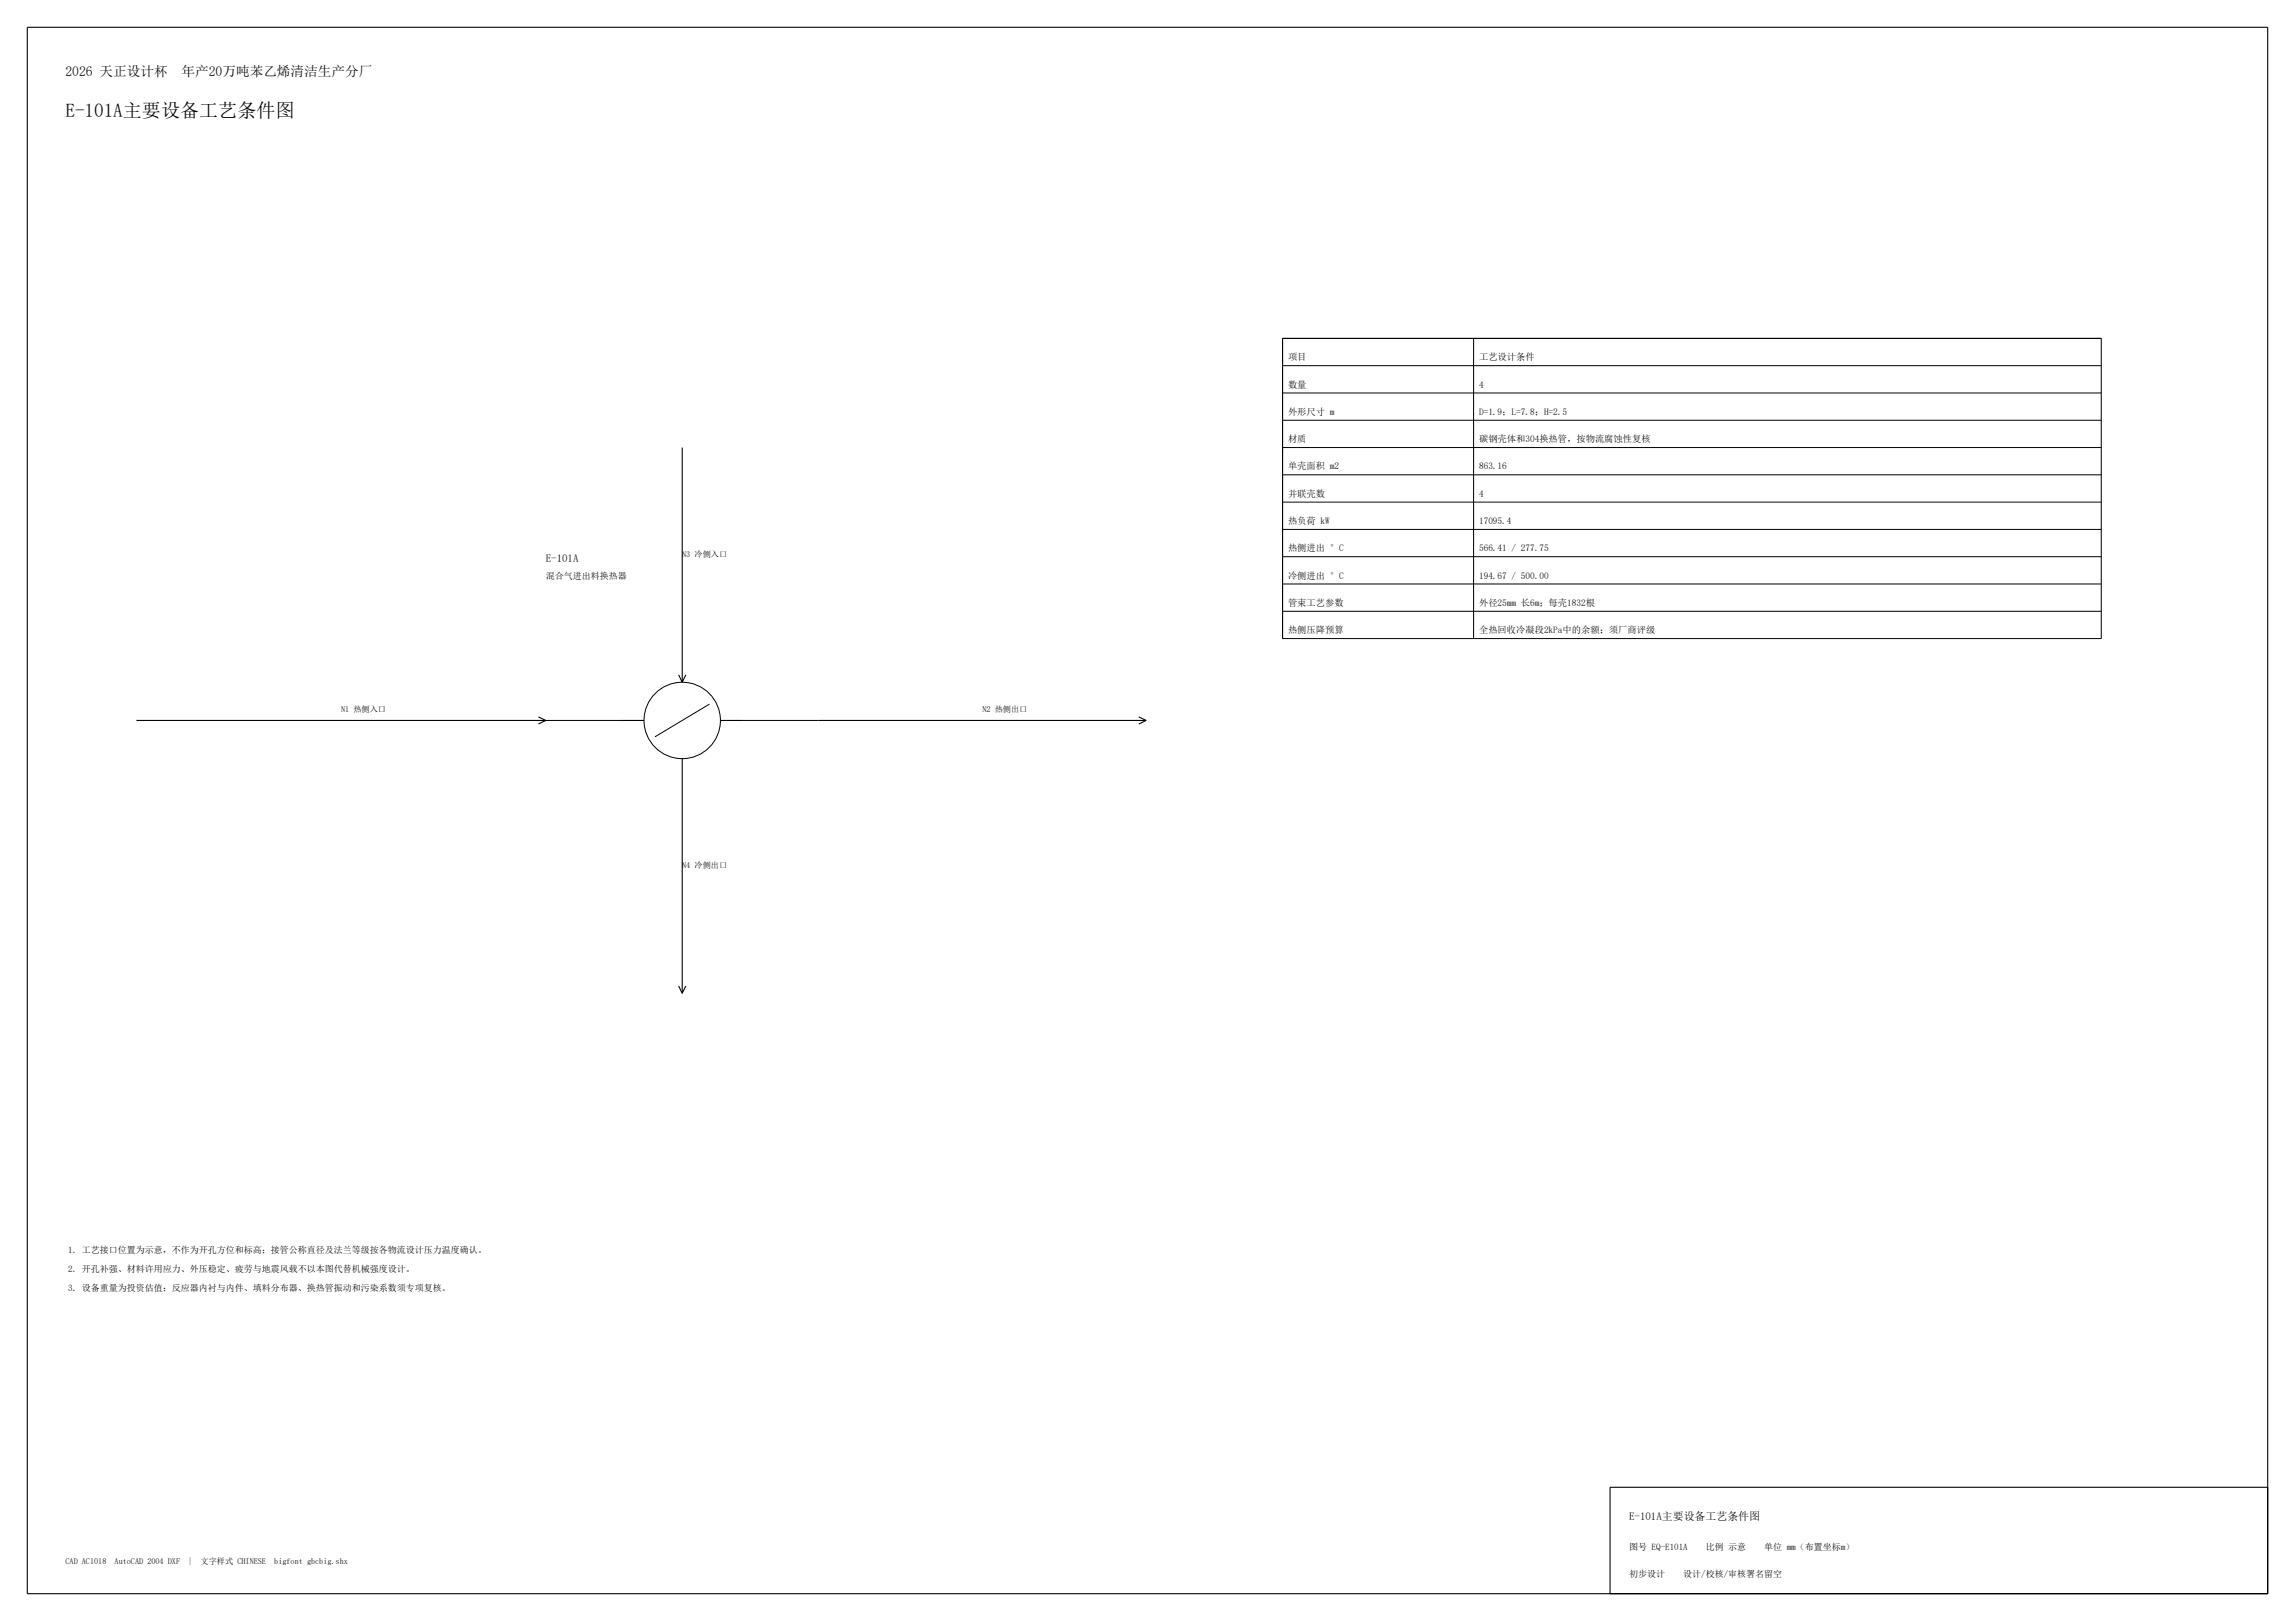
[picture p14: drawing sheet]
<svg xmlns="http://www.w3.org/2000/svg" width="841mm" height="594mm" viewBox="0 0 841 594" stroke-linecap="round" stroke-linejoin="round" font-family="sans-serif">
<defs><g id="words">
<text font-size="7" x="24" y="43">E-101A主要设备工艺条件图</text>
<g font-size="5">
<text x="24" y="28">2026 天正设计杯</text>
<text x="66.5" y="28">年产20万吨苯乙烯清洁生产分厂</text>
</g>
<g font-size="4">
<text x="200" y="206">E-101A</text>
<text x="597" y="557">E-101A主要设备工艺条件图</text>
</g>
<g font-size="3.4">
<text x="472" y="132">项目</text>
<text x="542" y="132">工艺设计条件</text>
<text x="472" y="142">数量</text>
<text x="542" y="142">4</text>
<text x="472" y="152">外形尺寸 m</text>
<text x="542" y="152">D=1.9；L=7.8；H=2.5</text>
<text x="472" y="162">材质</text>
<text x="542" y="162">碳钢壳体和304换热管，按物流腐蚀性复核</text>
<text x="472" y="172">单壳面积 m2</text>
<text x="542" y="172">863.16</text>
<text x="472" y="182">并联壳数</text>
<text x="542" y="182">4</text>
<text x="472" y="192">热负荷 kW</text>
<text x="542" y="192">17095.4</text>
<text x="472" y="202">热侧进出 °C</text>
<text x="542" y="202">566.41 / 277.75</text>
<text x="472" y="212">冷侧进出 °C</text>
<text x="542" y="212">194.67 / 500.00</text>
<text x="472" y="222">管束工艺参数</text>
<text x="542" y="222">外径25mm 长6m；每壳1832根</text>
<text x="472" y="232">热侧压降预算</text>
<text x="542" y="232">全热回收冷凝段2kPa中的余额；须厂商评级</text>
</g>
<g font-size="3.3">
<text x="200" y="212">混合气进出料换热器</text>
<text x="25" y="459">1. 工艺接口位置为示意，不作为开孔方位和标高；接管公称直径及法兰等级按各物流设计压力温度确认。</text>
<text x="25" y="466">2. 开孔补强、材料许用应力、外压稳定、疲劳与地震风载不以本图代替机械强度设计。</text>
<text x="25" y="473">3. 设备重量为投资估值；反应器内衬与内件、填料分布器、换热管振动和污染系数须专项复核。</text>
<text x="597" y="568">图号 EQ-E101A</text>
<text x="625" y="568">比例 示意</text>
<text x="646.5" y="568">单位 mm（布置坐标m）</text>
<text x="597" y="578">初步设计</text>
<text x="616.8" y="578">设计/校核/审核署名留空</text>
</g>
<g font-size="3">
<text x="250" y="204">N3 冷侧入口</text>
<text x="125" y="261">N1 热侧入口</text>
<text x="360" y="261">N2 热侧出口</text>
<text x="250" y="318">N4 冷侧出口</text>
<text x="24" y="573">CAD AC1018</text>
<text x="42" y="573">AutoCAD 2004 DXF</text>
<text x="69" y="573">|</text>
<text x="73.5" y="573">文字样式 CHINESE</text>
<text x="100.5" y="573">bigfont gbcbig.shx</text>
</g>
</g></defs>
<g fill="none" stroke="#000" stroke-width=".4">
<path d="M10 10h821v574h-821zM250 164v86M248.7 247.3l1.3 2.7M251.3 247.3l-1.3 2.7M50 264h150M197.3 262.7l2.7 1.3M200 264l-2.7 1.3M250 278v86M300 264h120M417.3 262.7l2.7 1.3M420 264l-2.7 1.3M248.7 361.3l1.3 2.7"/>
<path d="M251.3 361.3l-1.3 2.7M831 545h-241v39"/>
</g>
<g fill="none" stroke="#000" stroke-width=".37">
<path d="M470 124h300v110h-300zM470 134h300M540 124v110M470 144h300M470 154h300M470 164h300M470 174h300M470 184h300M470 194h300M470 204h300M470 214h300M470 224h300"/>
<path d="M260 258l-20 12M200 264h36M264 264h36"/>
<circle cx="250" cy="264" r="14"/>
</g>
<use href="#words"/>
</svg>
